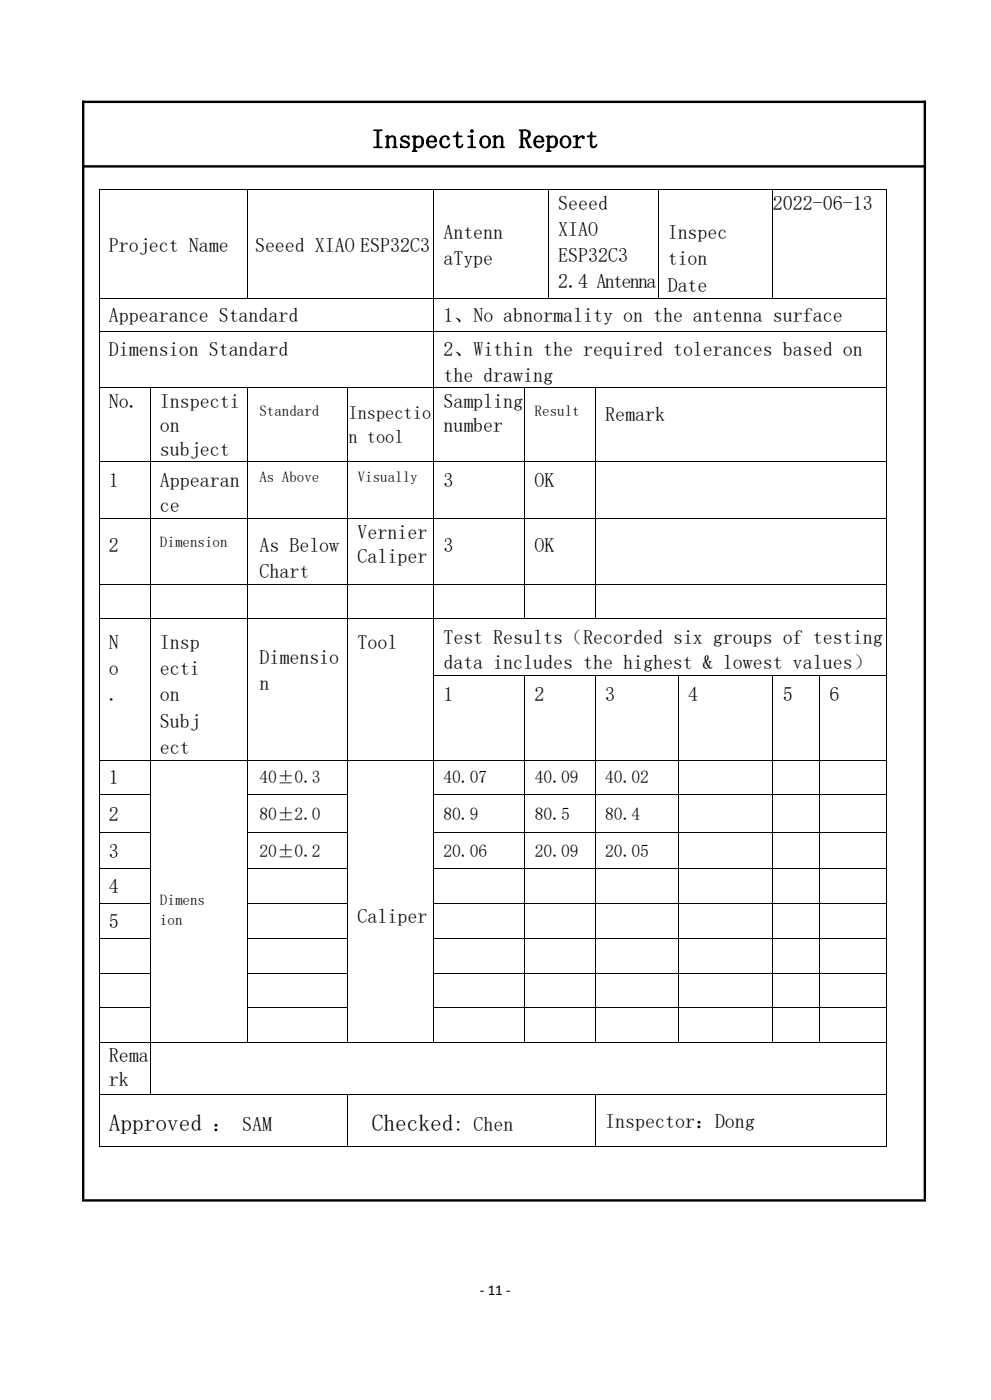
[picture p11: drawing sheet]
<svg xmlns="http://www.w3.org/2000/svg" width="210mm" height="297mm" viewBox="0 0 210 297" stroke-linecap="round" stroke-linejoin="round" font-family="sans-serif">
<defs><g id="words">
<text font-size="5.6" x="78.7" y="31.4">Inspection Report</text>
<g font-size="5">
<text x="23.1" y="240.1">Approved</text>
<text x="78.8" y="240.1">Checked</text>
</g>
<g font-size="4.2">
<text x="118.3" y="44.5">Seeed</text>
<text x="163.9" y="44.5">2022-06-13</text>
<text x="23.1" y="53.4">Project Name</text>
<text x="54.1" y="53.4">Seeed XIAO ESP32C3</text>
<text x="94" y="50.7">Antenn</text>
<text x="118.3" y="50.1">XIAO</text>
<text x="141.6" y="50.7">Inspec</text>
<text x="94" y="56.3">aType</text>
<text x="118.3" y="55.7">ESP32C3</text>
<text x="141.6" y="56.3">tion</text>
<text x="118.3" y="61.1">2.4 Antenna</text>
<text x="141.6" y="61.9">Date</text>
<text x="23.1" y="68.3">Appearance Standard</text>
<text x="94" y="68.3">1、No abnormality on the antenna surface</text>
<text x="23.1" y="75.5">Dimension Standard</text>
<text x="94" y="75.5">2、Within the required tolerances based on</text>
<text x="94" y="80.9">the drawing</text>
<text x="23.1" y="86.5">No.</text>
<text x="33.9" y="86.5">Inspecti</text>
<text x="94" y="86.5">Sampling</text>
<text x="128.3" y="89.4">Remark</text>
<text x="33.9" y="91.7">on</text>
<text x="94" y="91.7">number</text>
<text x="33.9" y="96.7">subject</text>
<text x="23.1" y="103.2">1</text>
<text x="33.9" y="103.2">Appearan</text>
<text x="94" y="103.2">3</text>
<text x="113.4" y="103.2">OK</text>
<text x="33.9" y="108.7">ce</text>
<text x="23.1" y="117.1">2</text>
<text x="55" y="117.1">As Below</text>
<text x="75.8" y="114.3">Vernier</text>
<text x="75.8" y="119.4">Caliper</text>
<text x="94" y="117.1">3</text>
<text x="113.4" y="117.1">OK</text>
<text x="55" y="122.6">Chart</text>
<text x="23.1" y="137.6">N</text>
<text x="33.9" y="137.6">Insp</text>
<text x="75.8" y="137.6">Tool</text>
<text x="94" y="136.5">Test Results（Recorded six groups of testing</text>
<text x="23.1" y="143.2">o</text>
<text x="33.9" y="143.2">ecti</text>
<text x="55" y="141">Dimensio</text>
<text x="94" y="142">data includes the highest &amp; lowest values）</text>
<text x="23.1" y="148.8">.</text>
<text x="33.9" y="148.8">on</text>
<text x="55" y="146.4">n</text>
<text x="94" y="148.7">1</text>
<text x="113.4" y="148.7">2</text>
<text x="128.3" y="148.7">3</text>
<text x="145.9" y="148.7">4</text>
<text x="165.9" y="148.7">5</text>
<text x="175.9" y="148.7">6</text>
<text x="33.9" y="154.4">Subj</text>
<text x="33.9" y="159.9">ect</text>
<text x="23.1" y="166.4">1</text>
<text x="23.1" y="174.1">2</text>
<text x="23.1" y="182">3</text>
<text x="23.1" y="189.5">4</text>
<text x="23.1" y="196.9">5</text>
<text x="75.8" y="195.9">Caliper</text>
<text x="23.1" y="225.4">Rema</text>
<text x="23.1" y="230.5">rk</text>
<text x="128.3" y="239.3">Inspector：Dong</text>
<text x="45" y="240.1">： SAM</text>
<text x="96.2" y="240.1">: Chen</text>
</g>
<g font-size="3.9">
<text x="73.9" y="88.9">Inspectio</text>
<text x="73.9" y="94">n tool</text>
</g>
<g font-size="3.7">
<text x="55" y="166.2">40±0.3</text>
<text x="94" y="166.2">40.07</text>
<text x="113.4" y="166.2">40.09</text>
<text x="128.3" y="166.2">40.02</text>
<text x="55" y="173.9">80±2.0</text>
<text x="94" y="173.9">80.9</text>
<text x="113.4" y="173.9">80.5</text>
<text x="128.3" y="173.9">80.4</text>
<text x="55" y="181.8">20±0.2</text>
<text x="94" y="181.8">20.06</text>
<text x="113.4" y="181.8">20.09</text>
<text x="128.3" y="181.8">20.05</text>
</g>
<g font-size="3.2">
<text x="55" y="88.3">Standard</text>
<text x="113.4" y="88.3">Result</text>
<text x="55" y="102.2">As Above</text>
<text x="75.8" y="102.2">Visually</text>
<text x="33.9" y="116.1">Dimension</text>
<text x="33.9" y="192.1">Dimens</text>
<text x="33.9" y="196.3">ion</text>
<text x="101.7" y="274.9">- 11 -</text>
</g>
</g></defs>
<path d="M17.4 21.6h178.9M17.4 35.3h178.9M17.6 21.4v233.1M196.1 21.4v233.1M17.4 254.7h178.9" fill="none" stroke="#000" stroke-width=".51"/>
<g fill="#000">
<path d="M21 40.1h.2v.1h-.2z" fill-rule="evenodd"/>
<path d="M21 40.1h.2v.1h-.2z" fill-rule="evenodd"/>
<path d="M52.5 40.1h.1v.1h-.1z" fill-rule="evenodd"/>
<path d="M91.9 40.1h.2v.1h-.2z" fill-rule="evenodd"/>
<path d="M116.2 40.1h.2v.1h-.2z" fill-rule="evenodd"/>
<path d="M139.4 40.1h.2v.1h-.2z" fill-rule="evenodd"/>
<path d="M163.7 40.1h.2v.1h-.2z" fill-rule="evenodd"/>
<path d="M187.8 40.1h.2v.1h-.2z" fill-rule="evenodd"/>
<path d="M187.8 40.1h.2v.1h-.2z" fill-rule="evenodd"/>
<path d="M21 63.2h.2v.2h-.2z" fill-rule="evenodd"/>
<path d="M21 70.2h.2v.2h-.2z" fill-rule="evenodd"/>
<path d="M52.5 63.2h.1v.2h-.1z" fill-rule="evenodd"/>
<path d="M91.9 63.2h.2v.2h-.2z" fill-rule="evenodd"/>
<path d="M91.9 70.2h.2v.2h-.2z" fill-rule="evenodd"/>
<path d="M116.2 63.2h.2v.2h-.2z" fill-rule="evenodd"/>
<path d="M139.4 63.2h.2v.2h-.2z" fill-rule="evenodd"/>
<path d="M163.7 63.2h.2v.2h-.2z" fill-rule="evenodd"/>
<path d="M187.8 63.2h.2v.2h-.2z" fill-rule="evenodd"/>
<path d="M187.8 70.2h.2v.2h-.2z" fill-rule="evenodd"/>
<path d="M21 82.2h.2v.2h-.2z" fill-rule="evenodd"/>
<path d="M21 97.8h.2v.2h-.2z" fill-rule="evenodd"/>
<path d="M31.8 82.2h.2v.2h-.2z" fill-rule="evenodd"/>
<path d="M31.8 97.8h.2v.2h-.2z" fill-rule="evenodd"/>
<path d="M52.5 82.2h.1v.2h-.1z" fill-rule="evenodd"/>
<path d="M52.5 97.8h.1v.2h-.1z" fill-rule="evenodd"/>
<path d="M73.7 82.2h.1v.2h-.1z" fill-rule="evenodd"/>
<path d="M73.7 97.8h.1v.2h-.1z" fill-rule="evenodd"/>
<path d="M91.9 82.2h.2v.2h-.2z" fill-rule="evenodd"/>
<path d="M91.9 97.8h.2v.2h-.2z" fill-rule="evenodd"/>
<path d="M111.2 82.2h.2v.2h-.2z" fill-rule="evenodd"/>
<path d="M111.2 97.8h.2v.2h-.2z" fill-rule="evenodd"/>
<path d="M126.2 82.2h.1v.2h-.1z" fill-rule="evenodd"/>
<path d="M126.2 97.8h.1v.2h-.1z" fill-rule="evenodd"/>
<path d="M187.8 82.2h.2v.2h-.2z" fill-rule="evenodd"/>
<path d="M187.8 97.8h.2v.2h-.2z" fill-rule="evenodd"/>
<path d="M21 110h.2v.1h-.2z" fill-rule="evenodd"/>
<path d="M31.8 110h.2v.1h-.2z" fill-rule="evenodd"/>
<path d="M52.5 110h.1v.1h-.1z" fill-rule="evenodd"/>
<path d="M73.7 110h.1v.1h-.1z" fill-rule="evenodd"/>
<path d="M91.9 110h.2v.1h-.2z" fill-rule="evenodd"/>
<path d="M111.2 110h.2v.1h-.2z" fill-rule="evenodd"/>
<path d="M126.2 110h.1v.1h-.1z" fill-rule="evenodd"/>
<path d="M187.8 110h.2v.1h-.2z" fill-rule="evenodd"/>
<path d="M21 123.8h.2v.2h-.2z" fill-rule="evenodd"/>
<path d="M21 131.2h.2v.2h-.2z" fill-rule="evenodd"/>
<path d="M31.8 123.8h.2v.2h-.2z" fill-rule="evenodd"/>
<path d="M31.8 131.2h.2v.2h-.2z" fill-rule="evenodd"/>
<path d="M52.5 123.8h.1v.2h-.1z" fill-rule="evenodd"/>
<path d="M52.5 131.2h.1v.2h-.1z" fill-rule="evenodd"/>
<path d="M73.7 123.8h.1v.2h-.1z" fill-rule="evenodd"/>
<path d="M73.7 131.2h.1v.2h-.1z" fill-rule="evenodd"/>
<path d="M91.9 123.8h.2v.2h-.2z" fill-rule="evenodd"/>
<path d="M91.9 131.2h.2v.2h-.2z" fill-rule="evenodd"/>
<path d="M111.2 123.8h.2v.2h-.2z" fill-rule="evenodd"/>
<path d="M111.2 131.2h.2v.2h-.2z" fill-rule="evenodd"/>
<path d="M126.2 123.8h.1v.2h-.1z" fill-rule="evenodd"/>
<path d="M126.2 131.2h.1v.2h-.1z" fill-rule="evenodd"/>
<path d="M187.8 123.8h.2v.2h-.2z" fill-rule="evenodd"/>
<path d="M187.8 131.2h.2v.2h-.2z" fill-rule="evenodd"/>
<path d="M21 143.3h.2v.1h-.2z" fill-rule="evenodd"/>
<path d="M31.8 143.3h.2v.1h-.2z" fill-rule="evenodd"/>
<path d="M52.5 143.3h.1v.1h-.1z" fill-rule="evenodd"/>
<path d="M73.7 143.3h.1v.1h-.1z" fill-rule="evenodd"/>
<path d="M91.9 143.3h.2v.1h-.2z" fill-rule="evenodd"/>
<path d="M111.2 143.3h.2v.1h-.2z" fill-rule="evenodd"/>
<path d="M126.2 143.3h.1v.1h-.1z" fill-rule="evenodd"/>
<path d="M143.7 143.3h.1v.1h-.1z" fill-rule="evenodd"/>
<path d="M163.7 143.3h.2v.1h-.2z" fill-rule="evenodd"/>
<path d="M173.7 143.3h.2v.1h-.2z" fill-rule="evenodd"/>
<path d="M187.8 143.3h.2v.1h-.2z" fill-rule="evenodd"/>
<path d="M21 161.3h.2v.1h-.2z" fill-rule="evenodd"/>
<path d="M21 168.5h.2v.1h-.2z" fill-rule="evenodd"/>
<path d="M21 176.6h.2v.1h-.2z" fill-rule="evenodd"/>
<path d="M31.8 161.3h.2v.1h-.2z" fill-rule="evenodd"/>
<path d="M31.8 168.5h.2v.1h-.2z" fill-rule="evenodd"/>
<path d="M31.8 176.6h.2v.1h-.2z" fill-rule="evenodd"/>
<path d="M52.5 161.3h.1v.1h-.1z" fill-rule="evenodd"/>
<path d="M52.5 168.5h.1v.1h-.1z" fill-rule="evenodd"/>
<path d="M52.5 176.6h.1v.1h-.1z" fill-rule="evenodd"/>
<path d="M73.7 161.3h.1v.1h-.1z" fill-rule="evenodd"/>
<path d="M73.7 168.5h.1v.1h-.1z" fill-rule="evenodd"/>
<path d="M73.7 176.6h.1v.1h-.1z" fill-rule="evenodd"/>
<path d="M91.9 161.3h.2v.1h-.2z" fill-rule="evenodd"/>
<path d="M91.9 168.5h.2v.1h-.2z" fill-rule="evenodd"/>
<path d="M91.9 176.6h.2v.1h-.2z" fill-rule="evenodd"/>
<path d="M111.2 161.3h.2v.1h-.2z" fill-rule="evenodd"/>
<path d="M111.2 168.5h.2v.1h-.2z" fill-rule="evenodd"/>
<path d="M111.2 176.6h.2v.1h-.2z" fill-rule="evenodd"/>
<path d="M126.2 161.3h.1v.1h-.1z" fill-rule="evenodd"/>
<path d="M126.2 168.5h.1v.1h-.1z" fill-rule="evenodd"/>
<path d="M126.2 176.6h.1v.1h-.1z" fill-rule="evenodd"/>
<path d="M143.7 161.3h.1v.1h-.1z" fill-rule="evenodd"/>
<path d="M143.7 168.5h.1v.1h-.1z" fill-rule="evenodd"/>
<path d="M143.7 176.6h.1v.1h-.1z" fill-rule="evenodd"/>
<path d="M163.7 161.3h.2v.1h-.2z" fill-rule="evenodd"/>
<path d="M163.7 168.5h.2v.1h-.2z" fill-rule="evenodd"/>
<path d="M163.7 176.6h.2v.1h-.2z" fill-rule="evenodd"/>
<path d="M173.7 161.3h.2v.1h-.2z" fill-rule="evenodd"/>
<path d="M173.7 168.5h.2v.1h-.2z" fill-rule="evenodd"/>
<path d="M173.7 176.6h.2v.1h-.2z" fill-rule="evenodd"/>
<path d="M187.8 161.3h.2v.1h-.2z" fill-rule="evenodd"/>
<path d="M187.8 168.5h.2v.1h-.2z" fill-rule="evenodd"/>
<path d="M187.8 176.6h.2v.1h-.2z" fill-rule="evenodd"/>
<path d="M21 184.2h.2v.2h-.2z" fill-rule="evenodd"/>
<path d="M21 191.6h.2v.2h-.2z" fill-rule="evenodd"/>
<path d="M21 199h.2v.2h-.2z" fill-rule="evenodd"/>
<path d="M31.8 184.2h.2v.2h-.2z" fill-rule="evenodd"/>
<path d="M31.8 191.6h.2v.2h-.2z" fill-rule="evenodd"/>
<path d="M31.8 199h.2v.2h-.2z" fill-rule="evenodd"/>
<path d="M52.5 184.2h.1v.2h-.1z" fill-rule="evenodd"/>
<path d="M52.5 191.6h.1v.2h-.1z" fill-rule="evenodd"/>
<path d="M52.5 199h.1v.2h-.1z" fill-rule="evenodd"/>
<path d="M73.7 184.2h.1v.2h-.1z" fill-rule="evenodd"/>
<path d="M73.7 191.6h.1v.2h-.1z" fill-rule="evenodd"/>
<path d="M73.7 199h.1v.2h-.1z" fill-rule="evenodd"/>
<path d="M91.9 184.2h.2v.2h-.2z" fill-rule="evenodd"/>
<path d="M91.9 191.6h.2v.2h-.2z" fill-rule="evenodd"/>
<path d="M91.9 199h.2v.2h-.2z" fill-rule="evenodd"/>
<path d="M111.2 184.2h.2v.2h-.2z" fill-rule="evenodd"/>
<path d="M111.2 191.6h.2v.2h-.2z" fill-rule="evenodd"/>
<path d="M111.2 199h.2v.2h-.2z" fill-rule="evenodd"/>
<path d="M126.2 184.2h.1v.2h-.1z" fill-rule="evenodd"/>
<path d="M126.2 191.6h.1v.2h-.1z" fill-rule="evenodd"/>
<path d="M126.2 199h.1v.2h-.1z" fill-rule="evenodd"/>
<path d="M143.7 184.2h.1v.2h-.1z" fill-rule="evenodd"/>
<path d="M143.7 191.6h.1v.2h-.1z" fill-rule="evenodd"/>
<path d="M143.7 199h.1v.2h-.1z" fill-rule="evenodd"/>
<path d="M163.7 184.2h.2v.2h-.2z" fill-rule="evenodd"/>
<path d="M163.7 191.6h.2v.2h-.2z" fill-rule="evenodd"/>
<path d="M163.7 199h.2v.2h-.2z" fill-rule="evenodd"/>
<path d="M173.7 184.2h.2v.2h-.2z" fill-rule="evenodd"/>
<path d="M173.7 191.6h.2v.2h-.2z" fill-rule="evenodd"/>
<path d="M173.7 199h.2v.2h-.2z" fill-rule="evenodd"/>
<path d="M187.8 184.2h.2v.2h-.2z" fill-rule="evenodd"/>
<path d="M187.8 191.6h.2v.2h-.2z" fill-rule="evenodd"/>
<path d="M187.8 199h.2v.2h-.2z" fill-rule="evenodd"/>
<path d="M21 206.4h.2v.1h-.2z" fill-rule="evenodd"/>
<path d="M21 213.7h.2v.2h-.2z" fill-rule="evenodd"/>
<path d="M31.8 206.4h.2v.1h-.2z" fill-rule="evenodd"/>
<path d="M31.8 213.7h.2v.2h-.2z" fill-rule="evenodd"/>
<path d="M52.5 206.4h.1v.1h-.1z" fill-rule="evenodd"/>
<path d="M52.5 213.7h.1v.2h-.1z" fill-rule="evenodd"/>
<path d="M73.7 206.4h.1v.1h-.1z" fill-rule="evenodd"/>
<path d="M73.7 213.7h.1v.2h-.1z" fill-rule="evenodd"/>
<path d="M91.9 206.4h.2v.1h-.2z" fill-rule="evenodd"/>
<path d="M91.9 213.7h.2v.2h-.2z" fill-rule="evenodd"/>
<path d="M111.2 206.4h.2v.1h-.2z" fill-rule="evenodd"/>
<path d="M111.2 213.7h.2v.2h-.2z" fill-rule="evenodd"/>
<path d="M126.2 206.4h.1v.1h-.1z" fill-rule="evenodd"/>
<path d="M126.2 213.7h.1v.2h-.1z" fill-rule="evenodd"/>
<path d="M143.7 206.4h.1v.1h-.1z" fill-rule="evenodd"/>
<path d="M143.7 213.7h.1v.2h-.1z" fill-rule="evenodd"/>
<path d="M163.7 206.4h.2v.1h-.2z" fill-rule="evenodd"/>
<path d="M163.7 213.7h.2v.2h-.2z" fill-rule="evenodd"/>
<path d="M173.7 206.4h.2v.1h-.2z" fill-rule="evenodd"/>
<path d="M173.7 213.7h.2v.2h-.2z" fill-rule="evenodd"/>
<path d="M187.8 206.4h.2v.1h-.2z" fill-rule="evenodd"/>
<path d="M187.8 213.7h.2v.2h-.2z" fill-rule="evenodd"/>
<path d="M21 221.1h.2v.1h-.2z" fill-rule="evenodd"/>
<path d="M21 232.2h.2v.2h-.2z" fill-rule="evenodd"/>
<path d="M31.8 221.1h.2v.1h-.2z" fill-rule="evenodd"/>
<path d="M31.8 232.2h.2v.2h-.2z" fill-rule="evenodd"/>
<path d="M52.5 221.1h.1v.1h-.1z" fill-rule="evenodd"/>
<path d="M73.7 221.1h.1v.1h-.1z" fill-rule="evenodd"/>
<path d="M73.7 232.2h.1v.2h-.1z" fill-rule="evenodd"/>
<path d="M91.9 221.1h.2v.1h-.2z" fill-rule="evenodd"/>
<path d="M111.2 221.1h.2v.1h-.2z" fill-rule="evenodd"/>
<path d="M126.2 221.1h.1v.1h-.1z" fill-rule="evenodd"/>
<path d="M126.2 232.2h.1v.2h-.1z" fill-rule="evenodd"/>
<path d="M143.7 221.1h.1v.1h-.1z" fill-rule="evenodd"/>
<path d="M163.7 221.1h.2v.1h-.2z" fill-rule="evenodd"/>
<path d="M173.7 221.1h.2v.1h-.2z" fill-rule="evenodd"/>
<path d="M187.8 221.1h.2v.1h-.2z" fill-rule="evenodd"/>
<path d="M187.8 232.2h.2v.2h-.2z" fill-rule="evenodd"/>
<path d="M21 243.3h.2v.2h-.2z" fill-rule="evenodd"/>
<path d="M21 243.3h.2v.2h-.2z" fill-rule="evenodd"/>
<path d="M73.7 243.3h.1v.2h-.1z" fill-rule="evenodd"/>
<path d="M126.2 243.3h.1v.2h-.1z" fill-rule="evenodd"/>
<path d="M187.8 243.3h.2v.2h-.2z" fill-rule="evenodd"/>
<path d="M187.8 243.3h.2v.2h-.2z" fill-rule="evenodd"/>
</g>
<g fill="none" stroke="#000" stroke-width=".21">
<path d="M21.1 40.2v23M21.2 40.1h31.3M52.5 40.2v23M52.6 40.1h39.3M92 40.2v23M92.1 40.1h24.1M116.3 40.2v23M116.4 40.1h23M139.5 40.2v23M139.6 40.1h24.1M163.8 40.2v23M163.9 40.1h23.9"/>
<path d="M187.9 40.2v23M21.1 63.4v6.8M21.1 70.4v11.8M21.2 63.3h31.3M21.2 70.3h70.7M52.6 63.3h39.3M92 63.4v6.8M92 70.4v11.8M92.1 63.3h24.1M92.1 70.3h95.7M116.4 63.3h23M139.6 63.3h24.1"/>
<path d="M163.9 63.3h23.9M187.9 63.4v6.8M187.9 70.4v11.8M21.1 82.4v15.4M21.1 98v12M21.2 82.3h10.6M21.2 97.9h10.6M31.9 82.4v15.4M31.9 98v12M32 82.3h20.5M32 97.9h20.5M52.5 82.4v15.4"/>
<path d="M52.5 98v12M52.6 82.3h21.1M52.6 97.9h21.1M73.8 82.4v15.4M73.8 98v12M73.8 82.3h18.1M73.8 97.9h18.1M92 82.4v15.4M92 98v12M92.1 82.3h19.1M92.1 97.9h19.1M111.3 82.4v15.4"/>
<path d="M111.3 98v12M111.4 82.3h14.8M111.4 97.9h14.8M126.3 82.4v15.4M126.3 98v12M126.3 82.3h61.5M126.3 97.9h61.5M187.9 82.4v15.4M187.9 98v12M21.1 110.1v13.7M21.2 110h10.6M31.9 110.1v13.7"/>
<path d="M32 110h20.5M52.5 110.1v13.7M52.6 110h21.1M73.8 110.1v13.7M73.8 110h18.1M92 110.1v13.7M92.1 110h19.1M111.3 110.1v13.7M111.4 110h14.8M126.3 110.1v13.7M126.3 110h61.5M187.9 110.1v13.7"/>
<path d="M21.1 124v7.2M21.1 131.4v11.9M21.2 123.9h10.6M21.2 131.3h10.6M31.9 124v7.2M31.9 131.4v11.9M32 123.9h20.5M32 131.3h20.5M52.5 124v7.2M52.5 131.4v11.9M52.6 123.9h21.1M52.6 131.3h21.1"/>
<path d="M73.8 124v7.2M73.8 131.4v11.9M73.8 123.9h18.1M73.8 131.3h18.1M92 124v7.2M92 131.4v11.9M92.1 123.9h19.1M92.1 131.3h19.1M111.3 124v7.2M111.4 123.9h14.8M111.4 131.3h14.8M126.3 124v7.2"/>
<path d="M126.3 123.9h61.5M126.3 131.3h61.5M187.9 124v7.2M187.9 131.4v11.9M21.1 143.4v17.9M31.9 143.4v17.9M52.5 143.4v17.9M73.8 143.4v17.9M92 143.4v17.9M92.1 143.4h19.1M111.3 143.4v17.9M111.4 143.4h14.8"/>
<path d="M126.3 143.4v17.9M126.3 143.4h17.4M143.8 143.4v17.9M143.8 143.4h19.9M163.8 143.4v17.9M163.9 143.4h9.8M173.8 143.4v17.9M173.9 143.4h13.9M187.9 143.4v17.9M21.1 161.4v7.1M21.1 168.6v8M21.1 176.7v7.5"/>
<path d="M21.2 161.4h10.6M21.2 168.6h10.6M21.2 176.6h10.6M31.9 161.4v7.1M31.9 168.6v8M31.9 176.7v7.5M32 161.4h20.5M52.5 161.4v7.1M52.5 168.6v8M52.5 176.7v7.5M52.6 161.4h21.1M52.6 168.6h21.1"/>
<path d="M52.6 176.6h21.1M73.8 161.4v7.1M73.8 168.6v8M73.8 176.7v7.5M73.8 161.4h18.1M92 161.4v7.1M92 168.6v8M92 176.7v7.5M92.1 161.4h19.1M92.1 168.6h19.1M92.1 176.6h19.1M111.3 161.4v7.1"/>
<path d="M111.3 168.6v8M111.3 176.7v7.5M111.4 161.4h14.8M111.4 168.6h14.8M111.4 176.6h14.8M126.3 161.4v7.1M126.3 168.6v8M126.3 176.7v7.5M126.3 161.4h17.4M126.3 168.6h17.4M126.3 176.6h17.4M143.8 161.4v7.1"/>
<path d="M143.8 168.6v8M143.8 176.7v7.5M143.8 161.4h19.9M143.8 168.6h19.9M143.8 176.6h19.9M163.8 161.4v7.1M163.8 168.6v8M163.8 176.7v7.5M163.9 161.4h9.8M163.9 168.6h9.8M163.9 176.6h9.8M173.8 161.4v7.1"/>
<path d="M173.8 168.6v8M173.8 176.7v7.5M173.9 161.4h13.9M173.9 168.6h13.9M173.9 176.6h13.9M187.9 161.4v7.1M187.9 168.6v8M187.9 176.7v7.5M21.1 184.4v7.2M21.1 191.8v7.2M21.1 199.2v7.2M21.2 184.3h10.6"/>
<path d="M21.2 191.7h10.6M21.2 199.1h10.6M31.9 184.4v7.2M31.9 191.8v7.2M31.9 199.2v7.2M52.5 184.4v7.2M52.5 191.8v7.2M52.5 199.2v7.2M52.6 184.3h21.1M52.6 191.7h21.1M52.6 199.1h21.1M73.8 184.4v7.2"/>
<path d="M73.8 191.8v7.2M73.8 199.2v7.2M92 184.4v7.2M92 191.8v7.2M92 199.2v7.2M92.1 184.3h19.1M92.1 191.7h19.1M92.1 199.1h19.1M111.3 184.4v7.2M111.3 191.8v7.2M111.3 199.2v7.2M111.4 184.3h14.8"/>
<path d="M111.4 191.7h14.8M111.4 199.1h14.8M126.3 184.4v7.2M126.3 191.8v7.2M126.3 199.2v7.2M126.3 184.3h17.4M126.3 191.7h17.4M126.3 199.1h17.4M143.8 184.4v7.2M143.8 191.8v7.2M143.8 199.2v7.2M143.8 184.3h19.9"/>
<path d="M143.8 191.7h19.9M143.8 199.1h19.9M163.8 184.4v7.2M163.8 191.8v7.2M163.8 199.2v7.2M163.9 184.3h9.8M163.9 191.7h9.8M163.9 199.1h9.8M173.8 184.4v7.2M173.8 191.8v7.2M173.8 199.2v7.2M173.9 184.3h13.9"/>
<path d="M173.9 191.7h13.9M173.9 199.1h13.9M187.9 184.4v7.2M187.9 191.8v7.2M187.9 199.2v7.2M21.1 206.5v7.2M21.1 213.9v7.2M21.2 206.5h10.6M21.2 213.8h10.6M31.9 206.5v7.2M31.9 213.9v7.2M52.5 206.5v7.2"/>
<path d="M52.5 213.9v7.2M52.6 206.5h21.1M52.6 213.8h21.1M73.8 206.5v7.2M73.8 213.9v7.2M92 206.5v7.2M92 213.9v7.2M92.1 206.5h19.1M92.1 213.8h19.1M111.3 206.5v7.2M111.3 213.9v7.2M111.4 206.5h14.8"/>
<path d="M111.4 213.8h14.8M126.3 206.5v7.2M126.3 213.9v7.2M126.3 206.5h17.4M126.3 213.8h17.4M143.8 206.5v7.2M143.8 213.9v7.2M143.8 206.5h19.9M143.8 213.8h19.9M163.8 206.5v7.2M163.8 213.9v7.2M163.9 206.5h9.8"/>
<path d="M163.9 213.8h9.8M173.8 206.5v7.2M173.8 213.9v7.2M173.9 206.5h13.9M173.9 213.8h13.9M187.9 206.5v7.2M187.9 213.9v7.2M21.1 221.2v11M21.1 232.4v10.9M21.2 221.1h10.6M21.2 232.3h10.6M31.9 221.2v11"/>
<path d="M32 221.1h20.5M32 232.3h41.7M52.6 221.1h21.1M73.8 232.4v10.9M73.8 221.1h18.1M73.8 232.3h52.4M92.1 221.1h19.1M111.4 221.1h14.8M126.3 232.4v10.9M126.3 221.1h17.4M126.3 232.3h61.5M143.8 221.1h19.9"/>
<path d="M163.9 221.1h9.8M173.9 221.1h13.9M187.9 221.2v11M187.9 232.4v10.9M21.2 243.4h52.5M73.8 243.4h52.4M126.3 243.4h61.5"/>
</g>
<use href="#words"/>
</svg>
